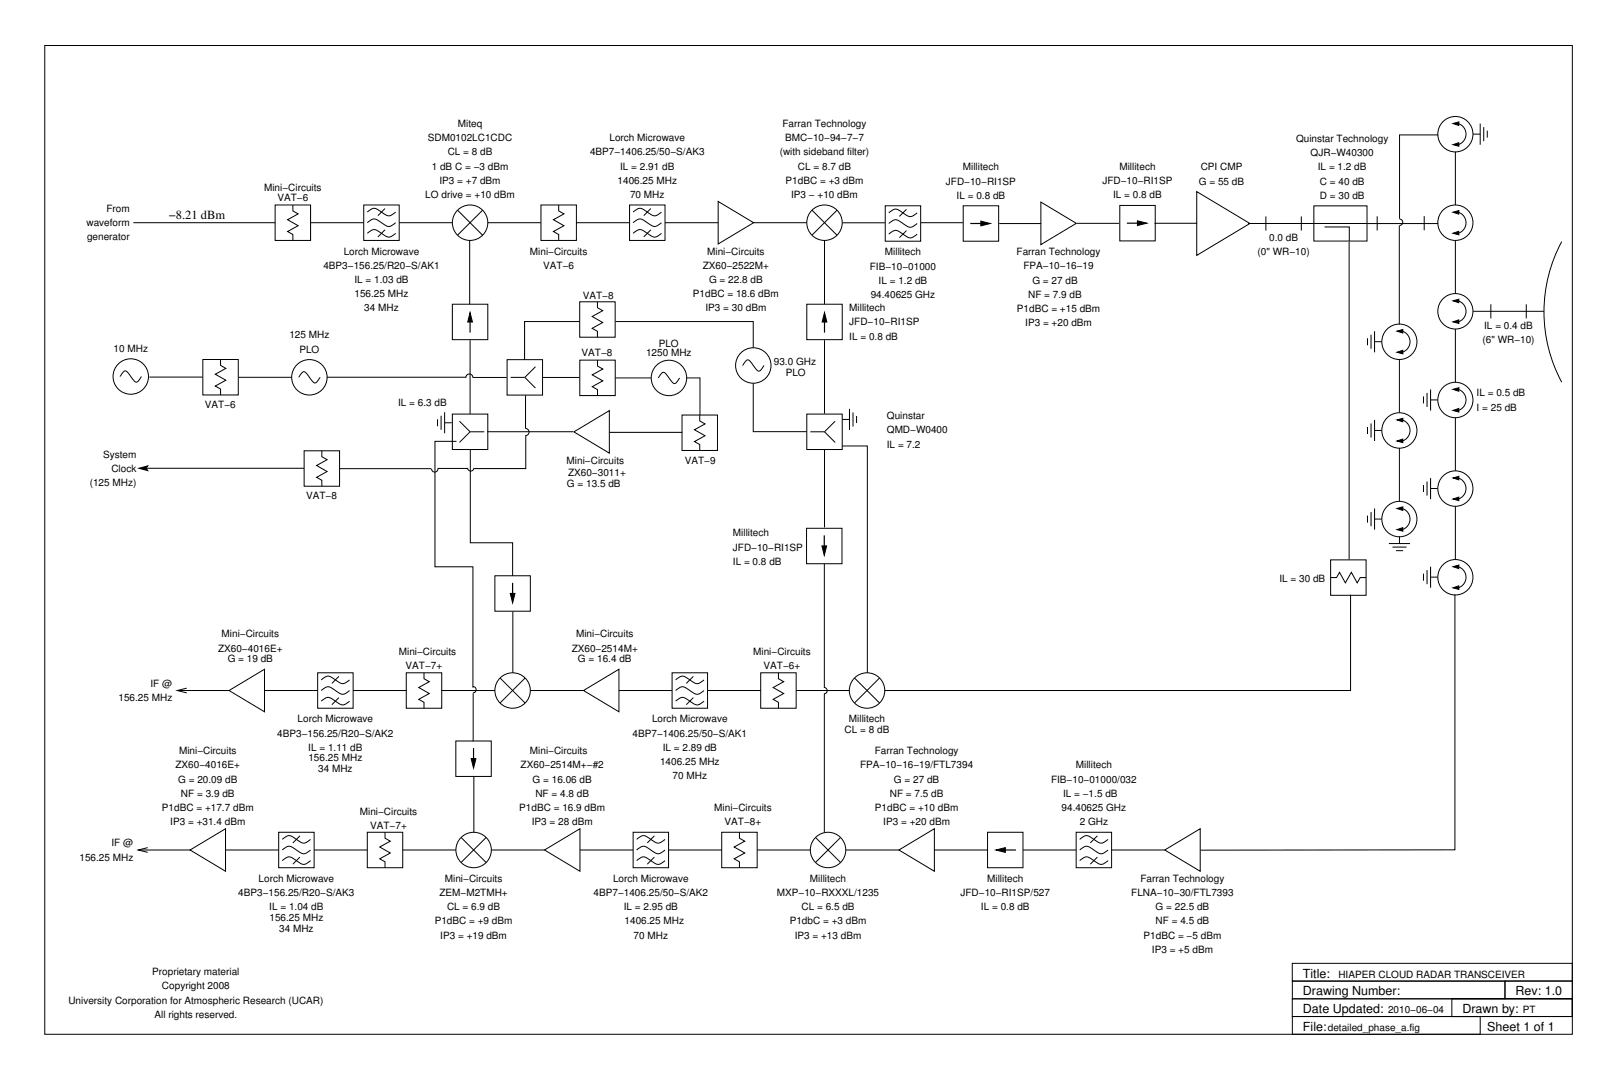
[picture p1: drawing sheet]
<svg xmlns="http://www.w3.org/2000/svg" width="456mm" height="304mm" viewBox="0 0 456 304" stroke-linecap="round" stroke-linejoin="round" font-family="sans-serif">
<defs><g id="words">
<g font-size="3.5">
<text x="47.6" y="61.8">−8.21 dBm</text>
<text x="367.6" y="275.8">Title:</text>
<text x="367.6" y="280.8">Drawing Number:</text>
<text x="427.6" y="280.8">Rev: 1.0</text>
<text x="367.6" y="285.8">Date Updated:</text>
<text x="412.6" y="285.8">Drawn by:</text>
<text x="367.6" y="290.8">File:</text>
<text x="419.6" y="290.8">Sheet 1 of 1</text>
</g>
<g font-size="2.8">
<text x="129.2" y="35.8">Miteq</text>
<text x="220.8" y="35.8">Farran Technology</text>
<text x="120.7" y="39.8">SDM0102LC1CDC</text>
<text x="172" y="39.8">Lorch Microwave</text>
<text x="221.5" y="39.8">BMC−10−94−7−7</text>
<text x="365.7" y="40.1">Quinstar Technology</text>
<text x="121.8" y="47.8">1 dB C = −3 dBm</text>
<text x="126.3" y="43.8">CL = 8 dB</text>
<text x="166.5" y="43.8">4BP7−1406.25/50−S/AK3</text>
<text x="175" y="47.8">IL = 2.91 dB</text>
<text x="220" y="43.8">(with sideband filter)</text>
<text x="225.1" y="47.8">CL = 8.7 dB</text>
<text x="315.8" y="48">Millitech</text>
<text x="369.8" y="44.1">QJR−W40300</text>
<text x="74.5" y="53.8">Mini−Circuits</text>
<text x="124" y="51.8">IP3 = +7 dBm</text>
<text x="174.2" y="51.8">1406.25 MHz</text>
<text x="221.6" y="51.8">P1dBC = +3 dBm</text>
<text x="266.9" y="52.1">JFD−10−RI1SP</text>
<text x="271.7" y="48.1">Millitech</text>
<text x="311" y="52">JFD−10−RI1SP</text>
<text x="338.2" y="52.1">G = 55 dB</text>
<text x="338.8" y="48.1">CPI CMP</text>
<text x="371.8" y="48.1">IL = 1.2 dB</text>
<text x="372.4" y="52.1">C = 40 dB</text>
<text x="30" y="59.8">From</text>
<text x="78.3" y="56.8">VAT−6</text>
<text x="120" y="55.8">LO drive = +10 dBm</text>
<text x="177.8" y="55.8">70 MHz</text>
<text x="223.2" y="55.8">IP3 − +10 dBm</text>
<text x="269.9" y="56.1">IL = 0.8 dB</text>
<text x="314.1" y="56">IL = 0.8 dB</text>
<text x="372.4" y="56.1">D = 30 dB</text>
<text x="24.4" y="63.8">waveform</text>
<text x="24.6" y="67.8">generator</text>
<text x="97" y="71.8">Lorch Microwave</text>
<text x="149.5" y="71.8">Mini−Circuits</text>
<text x="199.5" y="71.8">Mini−Circuits</text>
<text x="358.1" y="68.1">0.0 dB</text>
<text x="91.2" y="75.8">4BP3−156.25/R20−S/AK1</text>
<text x="153.3" y="75.8">VAT−6</text>
<text x="198.3" y="75.8">ZX60−2522M+</text>
<text x="245.4" y="76.1">FIB−10−01000</text>
<text x="249.7" y="72.1">Millitech</text>
<text x="286.8" y="72">Farran Technology</text>
<text x="288.7" y="76">FPA−10−16−19</text>
<text x="354.8" y="72.1">(0&quot; WR−10)</text>
<text x="100" y="79.8">IL = 1.03 dB</text>
<text x="100" y="83.8">156.25 MHz</text>
<text x="195.5" y="83.8">P1dBC = 18.6 dBm</text>
<text x="200.1" y="79.8">G = 22.8 dB</text>
<text x="247.9" y="80.1">IL = 1.2 dB</text>
<text x="291.3" y="80">G = 27 dB</text>
<text x="102.8" y="87.8">34 MHz</text>
<text x="164.4" y="84.4">VAT−8</text>
<text x="199" y="87.8">IP3 = 30 dBm</text>
<text x="239.6" y="87.8">Millitech</text>
<text x="245.7" y="84.1">94.40625 GHz</text>
<text x="286.9" y="88">P1dBC = +15 dBm</text>
<text x="290.1" y="84">NF = 7.9 dB</text>
<text x="81.6" y="95.5">125 MHz</text>
<text x="239.6" y="91.8">JFD−10−RI1SP</text>
<text x="239.6" y="95.8">IL = 0.8 dB</text>
<text x="289.3" y="92">IP3 = +20 dBm</text>
<text x="418.8" y="92.8">IL = 0.4 dB</text>
<text x="32" y="99.2">10 MHz</text>
<text x="84.5" y="99.5">PLO</text>
<text x="164.1" y="100.6">VAT−8</text>
<text x="182.3" y="100.5">1250 MHz</text>
<text x="185.8" y="97.9">PLO</text>
<text x="418.3" y="96.8">(6&quot; WR−10)</text>
<text x="218.3" y="103.1">93.0 GHz</text>
<text x="221.7" y="106.1">PLO</text>
<text x="416.6" y="111.8">IL = 0.5 dB</text>
<text x="57.8" y="115">VAT−6</text>
<text x="112.3" y="114.7">IL = 6.3 dB</text>
<text x="250.2" y="118.3">Quinstar</text>
<text x="416.6" y="115.8">I = 25 dB</text>
<text x="250.2" y="122.3">QMD−W0400</text>
<text x="29.1" y="129.1">System</text>
<text x="159.9" y="130.8">Mini−Circuits</text>
<text x="193.2" y="130.8">VAT−9</text>
<text x="250.2" y="126.3">IL = 7.2</text>
<text x="25.3" y="137.1">(125 MHz)</text>
<text x="31.4" y="133.1">Clock</text>
<text x="160" y="137.4">G = 13.5 dB</text>
<text x="160.3" y="134.4">ZX60−3011+</text>
<text x="86.4" y="140.7">VAT−8</text>
<text x="206.8" y="151.4">Millitech</text>
<text x="206.8" y="155.4">JFD−10−RI1SP</text>
<text x="206.8" y="159.4">IL = 0.8 dB</text>
<text x="361" y="164.1">IL = 30 dB</text>
<text x="62.5" y="179.8">Mini−Circuits</text>
<text x="162.5" y="179.8">Mini−Circuits</text>
<text x="61.5" y="183.8">ZX60−4016E+</text>
<text x="112.5" y="184.8">Mini−Circuits</text>
<text x="161.3" y="183.8">ZX60−2514M+</text>
<text x="212.5" y="184.8">Mini−Circuits</text>
<text x="64.2" y="186.8">G = 19 dB</text>
<text x="114.4" y="188.8">VAT−7+</text>
<text x="163.1" y="186.8">G = 16.4 dB</text>
<text x="215.4" y="188.8">VAT−6+</text>
<text x="33.4" y="197.8">156.25 MHz</text>
<text x="42.5" y="193.8">IF @</text>
<text x="84" y="203.8">Lorch Microwave</text>
<text x="184" y="203.8">Lorch Microwave</text>
<text x="239.5" y="203.8">Millitech</text>
<text x="78.2" y="207.8">4BP3−156.25/R20−S/AK2</text>
<text x="178.5" y="207.8">4BP7−1406.25/50−S/AK1</text>
<text x="238.3" y="206.8">CL = 8 dB</text>
<text x="50.5" y="212.8">Mini−Circuits</text>
<text x="87" y="211.8">IL = 1.11 dB</text>
<text x="87" y="214.8">156.25 MHz</text>
<text x="149.5" y="212.8">Mini−Circuits</text>
<text x="186.2" y="215.8">1406.25 MHz</text>
<text x="187" y="211.8">IL = 2.89 dB</text>
<text x="246.8" y="212.8">Farran Technology</text>
<text x="49.5" y="216.8">ZX60−4016E+</text>
<text x="50.3" y="220.8">G = 20.09 dB</text>
<text x="89.8" y="217.8">34 MHz</text>
<text x="146.9" y="216.8">ZX60−2514M+−#2</text>
<text x="150.3" y="220.8">G = 16.06 dB</text>
<text x="189.8" y="219.8">70 MHz</text>
<text x="242.7" y="216.8">FPA−10−16−19/FTL7394</text>
<text x="252.2" y="220.8">G = 27 dB</text>
<text x="296.5" y="220.8">FIB−10−01000/032</text>
<text x="303.5" y="216.8">Millitech</text>
<text x="51.1" y="224.8">NF = 3.9 dB</text>
<text x="151.1" y="224.8">NF = 4.8 dB</text>
<text x="251.1" y="224.8">NF = 7.5 dB</text>
<text x="299.9" y="224.8">IL = −1.5 dB</text>
<text x="45.7" y="228.8">P1dBC = +17.7 dBm</text>
<text x="48" y="232.8">IP3 = +31.4 dBm</text>
<text x="101.5" y="229.8">Mini−Circuits</text>
<text x="104.4" y="233.8">VAT−7+</text>
<text x="146.5" y="228.8">P1dBC = 16.9 dBm</text>
<text x="150" y="232.8">IP3 = 28 dBm</text>
<text x="201.5" y="228.8">Mini−Circuits</text>
<text x="204.4" y="232.8">VAT−8+</text>
<text x="246.9" y="228.8">P1dBC = +10 dBm</text>
<text x="249.2" y="232.8">IP3 = +20 dBm</text>
<text x="299.5" y="228.8">94.40625 GHz</text>
<text x="304.6" y="232.8">2 GHz</text>
<text x="31.5" y="238.8">IF @</text>
<text x="22.4" y="242.8">156.25 MHz</text>
<text x="73" y="248.8">Lorch Microwave</text>
<text x="125.5" y="248.8">Mini−Circuits</text>
<text x="173" y="248.8">Lorch Microwave</text>
<text x="228.5" y="248.8">Millitech</text>
<text x="278.5" y="248.8">Millitech</text>
<text x="321.8" y="248.8">Farran Technology</text>
<text x="67.2" y="252.8">4BP3−156.25/R20−S/AK3</text>
<text x="76" y="256.8">IL = 1.04 dB</text>
<text x="124" y="252.8">ZEM−M2TMH+</text>
<text x="126.1" y="256.8">CL = 6.9 dB</text>
<text x="167.5" y="252.8">4BP7−1406.25/50−S/AK2</text>
<text x="176" y="256.8">IL = 2.95 dB</text>
<text x="219.2" y="252.8">MXP−10−RXXXL/1235</text>
<text x="226.1" y="256.8">CL = 6.5 dB</text>
<text x="271" y="252.8">JFD−10−RI1SP/527</text>
<text x="276.8" y="256.8">IL = 0.8 dB</text>
<text x="319.2" y="252.8">FLNA−10−30/FTL7393</text>
<text x="326" y="256.8">G = 22.5 dB</text>
<text x="76" y="259.8">156.25 MHz</text>
<text x="78.8" y="262.8">34 MHz</text>
<text x="122.6" y="260.8">P1dBC = +9 dBm</text>
<text x="176.2" y="260.8">1406.25 MHz</text>
<text x="222.8" y="260.8">P1dbC = +3 dBm</text>
<text x="326" y="260.8">NF = 4.5 dB</text>
<text x="124.2" y="264.8">IP3 = +19 dBm</text>
<text x="178.8" y="264.8">70 MHz</text>
<text x="224.2" y="264.8">IP3 = +13 dBm</text>
<text x="322.6" y="264.8">P1dBC = −5 dBm</text>
<text x="325" y="268.8">IP3 = +5 dBm</text>
<text x="43" y="275.2">Proprietary material</text>
<text x="377.6" y="275.8">HIAPER CLOUD RADAR TRANSCEIVER</text>
<text x="45.7" y="279.2">Copyright 2008</text>
<text x="19.3" y="283.2">University Corporation for Atmospheric Research (UCAR)</text>
<text x="43.6" y="287.2">All rights reserved.</text>
<text x="391.6" y="285.8">2010−06−04</text>
<text x="429.6" y="285.8">PT</text>
<text x="374.6" y="290.8">detailed_phase_a.fig</text>
</g>
</g></defs>
<g fill="none" stroke="#000" stroke-width=".28">
<path d="M12.6 12.8h431v279h-431zM405.8 38.1h-10.9v23.6M409.6 34.9a3.1 3.1 0 0 1 4 2.9 3.1 3.1 0 0 1-4 3M409.9 34.9l1.7-.5v1zM415.6 37.8h2M417.6 34.9v5.9M418.6 35.9v3.9M419.6 36.9v1.9M77.6 57.8h10v10h-10zM82.6 57.8v1.7l1.5 .9-3 1.6 3 1.7-3 1.6 1.5 .9v1.6M102.6 57.8h10v10h-10zM103.6 59.8h.1a2.21 2.21 0 0 1 3.6-.2l.6 .5a2.26 2.26 0 0 0 3.7-.3"/>
<path d="M108.6 58.8l-2 2M129.1 59.3l7.1 7.1M136.2 59.3l-7.1 7.1M152.6 57.8h10v10h-10zM157.6 57.8v1.7l1.5 .9-3 1.6 3 1.7-3 1.6 1.5 .9v1.6M177.6 57.8h10v10h-10zM178.6 59.8h.1a2.21 2.21 0 0 1 3.6-.2l.6 .5a2.26 2.26 0 0 0 3.7-.3M183.6 58.8l-2 2M202.6 56.8l10 6-10 6zM229.1 59.3l7.1 7.1M236.2 59.3l-7.1 7.1M249.8 58.1h10v10h-10z"/>
<path d="M255.8 59.1l-2 2M271.8 58.1h10v10h-10zM293.7 57l10 6-10 6zM315.9 58h10v10h-10zM337.6 54.1l15 9-15 9zM370.7 58.1h15v9.9h-15zM409.6 59.9a3.1 3.1 0 0 1 4 3 3.1 3.1 0 0 1-4 2.9M409.9 40.8l1.7-.5v1zM409.9 59.9l1.7-.5v1zM410.6 42.8v15M37.6 62.8h40M87.6 62.8h15"/>
<path d="M103.6 65.8h.1a2.21 2.21 0 0 1 3.6-.2l.6 .5a2.26 2.26 0 0 0 3.7-.3M103.6 62.8h.1a2.21 2.21 0 0 1 3.6-.2l.6 .5a2.26 2.26 0 0 0 3.7-.3M108.6 64.8l-2 2M112.6 62.8h15M132.5 67.8v18M137.6 62.8h15M162.6 62.8h15M178.6 65.8h.1a2.21 2.21 0 0 1 3.6-.2l.6 .5a2.26 2.26 0 0 0 3.7-.3M178.6 62.8h.1a2.21 2.21 0 0 1 3.6-.2l.6 .5a2.26 2.26 0 0 0 3.7-.3M183.6 64.8l-2 2M187.6 62.8h15M212.6 62.8h15"/>
<path d="M232.6 67.8v18M237.7 62.9h12M250.8 66.1l.1-.1a2.21 2.21 0 0 1 3.5-.2l.7 .5a2.26 2.26 0 0 0 3.7-.2M250.8 63.1l.1-.1a2.21 2.21 0 0 1 3.5-.2l.7 .5a2.26 2.26 0 0 0 3.7-.2M250.8 60.1l.1-.1a2.21 2.21 0 0 1 3.5-.2l.7 .5a2.26 2.26 0 0 0 3.7-.2M255.8 65.1l-2 2M259.8 62.8h11.9M276.7 62.4l2.7 .7-2.7 .6zM281.9 63.1h11.9M303.9 63h11.8M320.9 62.3l2.7 .7-2.7 .6zM325.7 63h12.1"/>
<path d="M352.2 63.1h53.6M357.2 61.1v4M367.1 61.1v4M373.7 64h7v4M380.6 68.2v89.7M388.5 61v4M394.8 63.7v27.8M394.9 61.8a.9 .9 0 0 1 .9 .9 .9 .9 0 0 1-.9 .9M401.8 61v4M409.9 65.8l1.7-.5v1zM410.6 67.8v15M440.6 68.2a41.8 41.8 0 0 0 0 39.6"/>
<path d="M127.6 85.8h10v10h-10zM132.6 88.2l.7 2.7h-1.3zM132.6 96v20.8M163.6 85.1h10v10h-10zM163.6 90.7h-15.6v10.9M168.6 85.1v1.7l1.4 .9-2.9 1.6 2.9 1.7-2.9 1.6 1.5 .9v1.6M173.6 90.7h38.9v7.4M227.6 85.8h10v10h-10zM232.6 88.2l.7 2.7h-1.3zM232.6 96v20.7M385.8 95.4v2M386.8 94.4v4"/>
<path d="M387.8 96.4h2M387.8 93.5v5.9M393.8 93.4a3.1 3.1 0 0 1 4 3 3.1 3.1 0 0 1-4 3M394.1 93.4l1.7-.4v1zM394.1 99.4l1.7-.6v1zM409.6 84.9a3.1 3.1 0 0 1 4 2.9 3.1 3.1 0 0 1-4 3M409.9 84.9l1.7-.5v1zM409.9 90.8l1.7-.5v1zM410.6 92.8v15M415.6 87.8h20M420.6 85.9v3.9M430.6 85.9v3.9"/>
<path d="M33.9 106.2l.2-.2a1.55 1.55 0 0 1 1.6-1.3l1.4 1.9a1.49 1.49 0 0 0 1.7 1.1l1.1-1.5M42.1 106.4h15M57.2 101.4h10v10h-10zM62.2 101.4v1.7l1.5 .8-3 1.7 3 1.7-3 1.6 1.5 .9v1.6M67.3 106.5h15M84.3 106.5l.1-.3a1.55 1.55 0 0 1 1.6-1.2l1.5 1.8a1.49 1.49 0 0 0 1.7 1.1l1.1-1.4M92.2 106.4h39.4M123.4 118.3v2M124.4 117.3v4M125.4 119.3h2M125.4 116.3v6M127.6 116.8h10v10h-10z"/>
<path d="M129.6 118.8l3 3M131.4 106.5a1 1 0 0 1 1-1 1 1 0 0 1 1 1M133.4 106.5h9.5M143.1 101.5h10v10h-10zM144.1 106.5h4M148.1 106.5l3 3M148.3 111.6v9.3a1 1 0 0 1 1 1 1 1 0 0 1-1 1M151.1 103.5l-3 3M153.1 106.5h10.3M163.6 101.6h10v10h-10zM168.6 101.6v1.7l1.5 .8-3 1.7 3 1.7-3 1.6 1.5 .8v1.7M173.6 106.6h10.1"/>
<path d="M185.7 106.6l.2-.2a1.55 1.55 0 0 1 1.6-1.3l1.5 1.9a1.49 1.49 0 0 0 1.7 1.1l1-1.5M192.4 117.1h10v10h-10zM193.8 106.6h3.7v10.5M197.4 117.1v1.7l1.5 .8-3 1.7 3 1.6-3 1.7 1.5 .8v1.7M209.5 103.1l.2-.2a1.55 1.55 0 0 1 1.6-1.3l1.5 1.9a1.49 1.49 0 0 0 1.7 1.1l1-1.5M212.5 108.2v13.6h15.1M227.6 116.8h10v10h-10zM235.6 118.8l-3 3M237.7 118.3h2M239.7 115.4v5.9M240.7 116.4v3.9M241.7 117.4v1.9"/>
<path d="M386.8 119.5v4M387.8 118.5v5.9M393.8 118.5a3.1 3.1 0 0 1 4 3 3.1 3.1 0 0 1-4 2.9M394.1 118.5l1.7-.5v1zM394.8 101.4v15M401.6 111.9v1.9M402.6 110.9v3.9M403.6 112.8h2M403.6 109.9v5.9M409.6 109.9a3.1 3.1 0 0 1 4 2.9 3.1 3.1 0 0 1-4 3M409.9 109.9l1.7-.5v1zM409.9 115.8l1.7-.5v1z"/>
<path d="M410.6 117.8v15M38.9 132.1h46.9M39.2 132.1l2.5-.6-.5 .6 .5 .7zM85.8 127.2h10v10h-10zM90.8 127.2v1.7l1.5 .8-3 1.6 3 1.7-3 1.7 1.5 .8v1.7M95.8 132.2h25.9M121.8 132.3a.9 .9 0 0 0 .9 .9 .9 .9 0 0 0 .9-.9M123.5 132.1l8.3 .1M128.8 124.5h-6.1v35.4h10.7v33.9M131.9 132a.9 .9 0 0 0 .9 .9 .9 .9 0 0 0 .9-.9M132.6 121.8h4M132.6 121.8l-3 3"/>
<path d="M132.7 126.8v26.3h11.9v9.4M137.4 121.8h24.3M148.3 122.8v9.4h-14.5M161.9 121.9l10-6v12zM171.9 122h20.6M228.6 121.8h4M232.6 121.8l3 3M232.6 126.9v21.9M237.6 125.8h7.1v64.1M385.8 120.5v2M387.8 121.5h2M394.1 124.4l1.7-.5v1z"/>
<path d="M394.8 126.4v15M401.6 136.9v1.9M402.6 135.9v3.9M403.6 134.9v5.9M403.6 137.8h2M409.6 134.9a3.1 3.1 0 0 1 4 2.9 3.1 3.1 0 0 1-4 3M409.9 134.9l1.7-.5v1zM227.6 149.1h10v10h-10zM231.9 154h1.3l-.6 2.7zM232.6 159.1v34.9M375.4 158h10v10h-10zM385.8 145.5v2"/>
<path d="M386.8 144.5v4M387.8 143.5v5.9M387.8 146.5h2M391.9 153.4h5.9M392.9 154.4h3.9M393.8 143.5a3.1 3.1 0 0 1 4 3 3.1 3.1 0 0 1-4 2.9M393.9 155.4h1.9M394.1 143.5l1.7-.5v1zM394.1 149.4l1.7-.5v1zM394.8 151.4v2M403.6 159.9v5.9M409.6 159.9a3.1 3.1 0 0 1 4 3 3.1 3.1 0 0 1-4 3"/>
<path d="M409.9 140.8l1.7-.5v1zM409.9 159.9l1.7-.5v1zM410.6 142.8v15M139.6 162.5h10v10h-10zM144 167.4h1.3l-.7 2.7zM144.7 172.5v17.3M375.4 163h1.7l.8-1.5 1.7 3 1.7-3 1.6 3 .9-1.5h1.6M381 167.8v27h-131.4M401.6 161.9v1.9M402.6 160.9v3.9M403.6 162.8h2M409.9 165.9l1.7-.6v1z"/>
<path d="M410.5 167.7v72.1l-71.8 .1M49.6 194.8h15M52.7 194.2l-2.7 .6 2.7 .7M64.6 194.8l10-6v12zM74.6 194.8h15M89.6 189.8h10v10h-10zM90.6 197.8l.1-.1a2.21 2.21 0 0 1 3.6-.1l.6 .5a2.26 2.26 0 0 0 3.7-.3M90.6 194.8l.1-.1a2.21 2.21 0 0 1 3.6-.1l.6 .5a2.26 2.26 0 0 0 3.7-.3M90.6 191.8l.1-.1a2.21 2.21 0 0 1 3.6-.1l.6 .5a2.26 2.26 0 0 0 3.7-.3M95.6 190.8l-2 2M95.6 196.8l-2 2M99.6 194.8h15"/>
<path d="M114.6 189.8h10v10h-10zM119.6 189.8v1.7l1.5 .8-3 1.7 3 1.7-3 1.6 1.5 .9v1.6M124.6 194.8h15M133.4 193.7a.9 .9 0 0 1 .9 .9 .9 .9 0 0 1-.9 .9M133.5 195.6v13.6M141.1 191.3l7.1 7.1M148.2 191.3l-7.1 7M149.6 194.8h15M164.6 194.8l10-6v12zM174.6 194.8h15M189.6 189.8h10v10h-10zM190.6 197.8l.1-.1a2.21 2.21 0 0 1 3.6-.1l.6 .5a2.26 2.26 0 0 0 3.7-.3"/>
<path d="M190.6 194.8l.1-.1a2.21 2.21 0 0 1 3.6-.1l.6 .5a2.26 2.26 0 0 0 3.7-.3M190.6 191.8l.1-.1a2.21 2.21 0 0 1 3.6-.1l.6 .5a2.26 2.26 0 0 0 3.7-.3M195.6 190.8l-2 2M195.6 196.8l-2 2M199.6 194.8h15M214.6 189.8h10v10h-10zM219.6 189.8v1.7l1.5 .8-3 1.7 3 1.7-3 1.6 1.5 .9v1.6M224.6 194.8h15M232.5 194a.9 .9 0 0 1 .9 .9 .9 .9 0 0 1-.9 .9M232.6 195.8v39.1M241.1 191.3l7.1 7.1M248.2 191.3l-7.1 7"/>
<path d="M128.6 209.1h10v10h-10zM132.9 214.1h1.4l-.7 2.6zM133.7 219.1v15.9M38.6 239.8h15M41.7 239.2l-2.7 .6 2.7 .7M53.6 239.8l10-6v12zM63.6 239.8h15M78.6 234.8h10v10h-10zM79.6 239.8l.1-.1a2.21 2.21 0 0 1 3.6-.1l.6 .5a2.26 2.26 0 0 0 3.7-.3M79.6 236.8l.1-.1a2.21 2.21 0 0 1 3.6-.1l.6 .5a2.26 2.26 0 0 0 3.7-.3M84.6 235.8l-2 2M88.6 239.8h15"/>
<path d="M103.6 234.8h10v10h-10zM108.6 234.8v1.7l1.5 .8-3 1.7 3 1.7-3 1.6 1.5 .9v1.6M113.6 239.8h15M130.1 236.3l7.1 7.1M137.2 236.3l-7.1 7M138.6 239.8h15M153.6 239.8l10-6v12zM163.6 239.8h15M178.6 234.8h10v10h-10zM179.6 239.8l.1-.1a2.21 2.21 0 0 1 3.6-.1l.6 .5a2.26 2.26 0 0 0 3.7-.3M179.6 236.8l.1-.1a2.21 2.21 0 0 1 3.6-.1l.6 .5a2.26 2.26 0 0 0 3.7-.3M184.6 235.8l-2 2"/>
<path d="M188.6 239.8h15M203.6 234.8h10v10h-10zM208.6 234.8v1.7l1.5 .8-3 1.7 3 1.7-3 1.6 1.5 .9v1.6M213.6 239.8h15M230.1 236.3l7.1 7.1M237.2 236.3l-7.1 7M238.6 239.8h15M253.6 239.8l10-6v12zM263.6 239.8h15M278.6 234.8h10v10h-10zM281 239.8l2.6-.6v1.3zM288.6 239.8h15"/>
<path d="M303.6 234.8h10v10h-10zM304.6 239.8l.1-.1a2.21 2.21 0 0 1 3.6-.1l.6 .5a2.26 2.26 0 0 0 3.7-.3M304.6 236.8l.1-.1a2.21 2.21 0 0 1 3.6-.1l.6 .5a2.26 2.26 0 0 0 3.7-.3M309.6 235.8l-2 2M313.6 239.8h15M328.6 239.8l10-6v12zM79.6 242.8l.1-.1a2.21 2.21 0 0 1 3.6-.1l.6 .5a2.26 2.26 0 0 0 3.7-.3M84.6 241.8l-2 2M179.6 242.8l.1-.1a2.21 2.21 0 0 1 3.6-.1l.6 .5a2.26 2.26 0 0 0 3.7-.3M184.6 241.8l-2 2M304.6 242.8l.1-.1a2.21 2.21 0 0 1 3.6-.1l.6 .5a2.26 2.26 0 0 0 3.7-.3M309.6 241.8l-2 2"/>
<path d="M364.6 271.8h79v5h-79zM364.6 276.8h60v5h-60zM424.6 276.8h19v5h-19zM364.6 281.8h79v5h-79zM364.6 286.8h53v5h-53zM409.6 281.8h34v5h-34z"/>
<circle cx="410.6" cy="37.9" r="5"/>
<circle cx="132.6" cy="62.8" r="5"/>
<circle cx="232.6" cy="62.8" r="5"/>
<circle cx="410.6" cy="62.9" r="5"/>
<circle cx="394.8" cy="96.5" r="5"/>
<circle cx="410.6" cy="87.9" r="5"/>
<circle cx="36.9" cy="106.2" r="5"/>
<circle cx="87.3" cy="106.5" r="5"/>
<circle cx="188.7" cy="106.6" r="5"/>
<circle cx="212.5" cy="103.1" r="5"/>
<circle cx="410.6" cy="112.9" r="5"/>
<circle cx="394.8" cy="121.5" r="5"/>
<circle cx="410.6" cy="137.9" r="5"/>
<circle cx="394.8" cy="146.5" r="5"/>
<circle cx="410.6" cy="162.9" r="5"/>
<circle cx="144.6" cy="194.8" r="5"/>
<circle cx="244.6" cy="194.8" r="5"/>
<circle cx="133.6" cy="239.8" r="5"/>
<circle cx="233.6" cy="239.8" r="5"/>
</g>
<g fill="#000">
<path d="M409.9 34.9l1.7-.5v1zM409.9 40.8l1.7-.5v1zM409.9 59.9l1.7-.5v1zM276.7 62.4l2.7 .7-2.7 .6zM320.9 62.3l2.7 .7-2.7 .6zM409.9 65.8l1.7-.5v1zM132.6 88.2l.7 2.7h-1.3zM232.6 88.2l.7 2.7h-1.3zM394.1 99.4l1.7-.6v1zM394.1 93.4l1.7-.4v1zM409.9 90.8l1.7-.5v1zM409.9 84.9l1.7-.5v1z"/>
<path d="M394.1 118.5l1.7-.5v1zM409.9 115.8l1.7-.5v1zM409.9 109.9l1.7-.5v1zM394.1 124.4l1.7-.5v1zM409.9 134.9l1.7-.5v1zM231.9 154h1.3l-.6 2.7zM394.1 149.4l1.7-.5v1zM394.1 143.5l1.7-.5v1zM409.9 140.8l1.7-.5v1zM409.9 159.9l1.7-.5v1zM144 167.4h1.3l-.7 2.7zM409.9 165.9l1.7-.6v1z"/>
<path d="M132.9 214.1h1.4l-.7 2.6zM281 239.8l2.6-.6v1.3z"/>
<path d="M39.2 132.1l2.5-.6-.5 .6 .5 .7z" fill-rule="evenodd"/>
</g>
<path d="M273.8 63.1h6M317.9 63h6M132.6 87.8v6M232.6 87.8v6M232.6 151.1v6M144.6 164.5v6M133.6 211.1v6M280.6 239.8h6" fill="none" stroke="#000" stroke-width=".33"/>
<use href="#words"/>
</svg>
